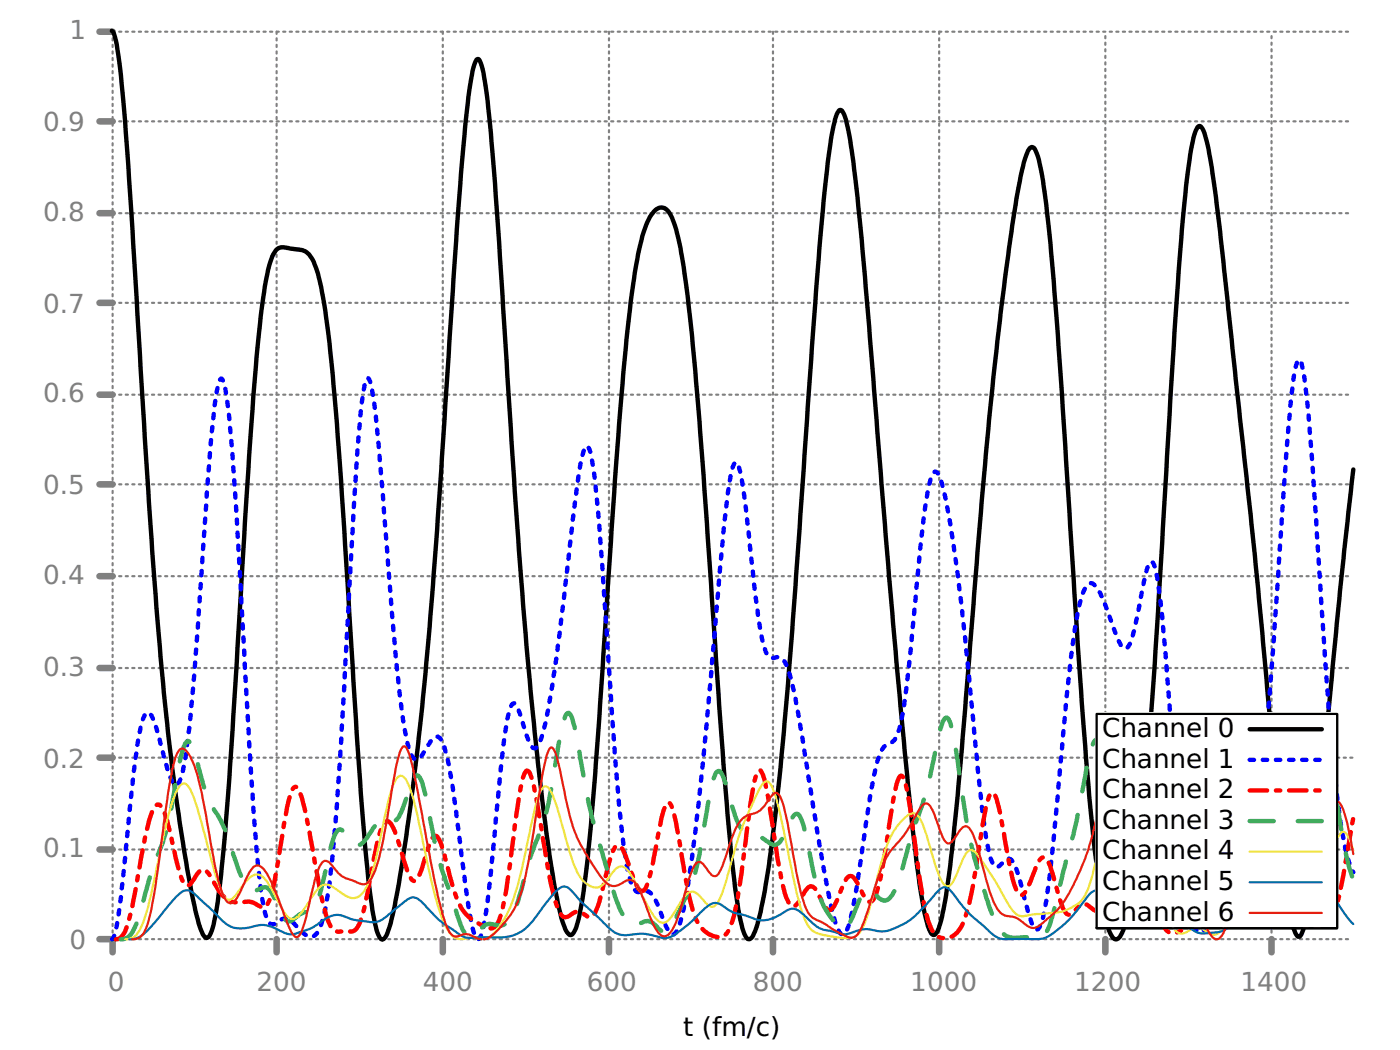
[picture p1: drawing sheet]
<svg xmlns="http://www.w3.org/2000/svg" width="226mm" height="169mm" viewBox="0 0 226 169" stroke-linecap="round" stroke-linejoin="round" font-family="sans-serif">
<defs><g id="words">
<g font-size="4.2" fill="#808080">
<text x="11.2" y="6.3">1</text>
<text x="7" y="21.2">0.9</text>
<text x="7" y="35.6">0.8</text>
<text x="7" y="50.4">0.7</text>
<text x="7" y="64.9">0.6</text>
<text x="7" y="79.7">0.5</text>
<text x="7" y="94.2">0.4</text>
<text x="7" y="109">0.3</text>
<text x="7" y="123.8">0.2</text>
<text x="7" y="138.2">0.1</text>
<text x="11.2" y="153">0</text>
<text x="17.4" y="159.7">0</text>
<text x="41.4" y="159.7">200</text>
<text x="68.2" y="159.7">400</text>
<text x="94.6" y="159.7">600</text>
<text x="121.4" y="159.7">800</text>
<text x="146.8" y="159.7">1000</text>
<text x="173.3" y="159.7">1200</text>
<text x="200.1" y="159.7">1400</text>
</g>
<g font-size="4.2">
<text x="177.7" y="118.8">Channel 0</text>
<text x="177.7" y="123.8">Channel 1</text>
<text x="177.7" y="128.7">Channel 2</text>
<text x="177.7" y="133.7">Channel 3</text>
<text x="177.7" y="138.6">Channel 4</text>
<text x="177.7" y="143.5">Channel 5</text>
<text x="177.7" y="148.5">Channel 6</text>
<text x="110.2" y="167.2">t (fm/c)</text>
</g>
</g></defs>
<g fill="none" stroke="#808080" stroke-width=".35" stroke-dasharray=".4 .7">
<path d="M18.2 19.6h199.9M18.2 5.1h199.9M18.2 34.4h199.9M18.2 48.8h199.9M18.2 78.1h199.9M18.2 63.7h199.9M18.2 92.9h199.9M18.2 107.7h199.9M178.3 115.1v-110M205.1 115.1v-110M18.2 137h158.6M18.2 122.2h158.6"/>
<path d="M215.6 137h2.5M215.6 122.2h2.5M18.2 151.5h199.9M18.2 151.5v-146.4M44.6 151.5v-146.4M71.4 151.5v-146.4M98.2 151.5v-146.4M124.7 151.5v-146.4M151.5 151.5v-146.4M178.3 151.5v-1.8M205.1 151.5v-1.8"/>
</g>
<g fill="none" stroke="#808080" stroke-width="1.1">
<path d="M16 19.6h2.2M16 5.1h2.2M16 34.4h2.2M16 48.8h2.2M16 78.1h2.2M16 63.7h2.2M16 92.9h2.2M16 107.7h2.2M16 137h2.2M16 122.2h2.2M16 151.5h2.2v2.1M44.6 151.5v2.1"/>
<path d="M71.4 151.5v2.1M98.2 151.5v2.1M124.7 151.5v2.1M151.5 151.5v2.1M178.3 151.5v2.1M205.1 151.5v2.1"/>
</g>
<path d="M176.8 115.1h38.8v34.6h-38.8z" fill="none" stroke="#000" stroke-width=".35"/>
<path d="M18 5a3.4 3.4 0 0 1 .8 2.2 296.7 296.7 0 0 1 2.3 25.6l2.2 37.7 1.5 22a472.3 472.3 0 0 0 5.4 47.4 74 74 0 0 0 2.2 10.1l.4 .9a.54 .54 0 0 0 .6 .3 .54 .54 0 0 0 .5-.5 27.8 27.8 0 0 0 1.5-7.3 688.4 688.4 0 0 0 2.9-38.9l1.5-24.6a427.7 427.7 0 0 1 2.9-33.7 17.9 17.9 0 0 1 1.5-5.4 1.78 1.78 0 0 1 2.4-.8l.8 .2a3.1 3.1 0 0 1 3.3 2.4l.2 .3a56.3 56.3 0 0 1 2.1 11.3 946.6 946.6 0 0 1 3.5 46.7l.6 11a550.4 550.4 0 0 0 2.7 33l.1 1a17.2 17.2 0 0 0 1.4 5.3l.3 .3M218.2 75.7l-2.1 19.6-2.9 31.3a264.5 264.5 0 0 1-2.6 21.5 5.9 5.9 0 0 1-1 2.9h-.3a5.9 5.9 0 0 1-1.1-3 252.5 252.5 0 0 1-2.5-21.8l-3.3-36.6-5.2-48.6a186.6 186.6 0 0 0-2.6-18.1 4.2 4.2 0 0 0-1-2.6 .6 .6 0 0 0-.7 .6 34.4 34.4 0 0 0-1.5 8 989.5 989.5 0 0 0-3.3 47l-2.2 35.1a405.8 405.8 0 0 1-3 31.5l-.7 3.7-.7 2.6a4.5 4.5 0 0 1-1.3 2.6 .85 .85 0 0 1-1.1-.7l-.2-.6a62.5 62.5 0 0 1-2.3-12.6l-1-9.2-1.1-15.1-3.5-53.4a408.2 408.2 0 0 0-2.9-31.4 14.1 14.1 0 0 0-1.2-4.4l-.5-.3-.3 .2a16.5 16.5 0 0 0-1.8 6l-1.1 6.5-1.2 8.8-1.2 9.8-1.3 12.7-1.2 13.3-3.6 44.3a226.6 226.6 0 0 1-2.8 22.6 5.2 5.2 0 0 1-1.2 2.9h-.3a4.3 4.3 0 0 1-1-2.4 185.1 185.1 0 0 1-2.8-20.6l-3.3-35.2-3.7-46.3a258.7 258.7 0 0 0-2.9-25.9 4.5 4.5 0 0 0-1.1-2.7l-.3 .1a7.1 7.1 0 0 0-1 3.2 289.8 289.8 0 0 0-2.7 25.9l-3.3 47.6-1.5 18.9a323.3 323.3 0 0 1-3.9 32.3l-.7 3.4a6 6 0 0 1-1.1 2.3l-.2 .1-.4-.1a5.6 5.6 0 0 1-1-2.8 192.2 192.2 0 0 1-2.6-22.2l-3.7-53.2a444.1 444.1 0 0 0-3.1-30.9l-.8-4.2-.8-2.6a2.56 2.56 0 0 0-1.7-2h-.3a3.5 3.5 0 0 0-2.1 2.4 44.1 44.1 0 0 0-2.4 10.8 736.3 736.3 0 0 0-3.8 44.7l-1.5 24.3a413.6 413.6 0 0 1-2.7 29l-.3 1.6a9.5 9.5 0 0 1-1.4 4.4l-.3 .1a2.32 2.32 0 0 1-1.1-1.6 95.9 95.9 0 0 1-2.9-16.1l-1.8-15.1-1.8-20.6-1.4-18.2-2.2-35.8a451.5 451.5 0 0 0-2.6-30.1 7.8 7.8 0 0 0-1-3.8l-.3 .1a10.7 10.7 0 0 0-1.1 4.1 486.7 486.7 0 0 0-2.8 33.2l-1.8 28.9-1.9 25.2-1.9 19.1-2.1 16.3a107.1 107.1 0 0 1-2.6 13.3 2.41 2.41 0 0 1-1 1.8" fill="none" stroke="#000" stroke-width=".71"/>
<path d="M18.1 151.5a3.9 3.9 0 0 0 .7-2.2 418.9 418.9 0 0 0 2.4-21.6l.8-6.6a16.4 16.4 0 0 1 1.5-6l.3-.2h.2a6.6 6.6 0 0 1 1.4 3l.2 1a39 39 0 0 0 2.3 7.4 .56 .56 0 0 0 .6 .3 .56 .56 0 0 0 .5-.6 32.1 32.1 0 0 0 1.4-7.9 1004.8 1004.8 0 0 0 3-38.6l.8-10a45.8 45.8 0 0 1 1.2-8.1l.3-.4a1.14 1.14 0 0 1 .5 1 115.6 115.6 0 0 1 1.6 15.4l1.3 22.8a926.1 926.1 0 0 0 2.7 40.9 27.6 27.6 0 0 0 1.4 7.5 .78 .78 0 0 0 1.4 .2l.3-.2a1.6 1.6 0 0 1 2.4 .2l.5 .5a4.1 4.1 0 0 0 2.4 1.8 2.03 2.03 0 0 0 1.5-1.7l.2-.7a65 65 0 0 0 1.9-12.4 1531.4 1531.4 0 0 0 2.9-48.6l1.1-16.9a56.3 56.3 0 0 1 1.2-9.4l.3-.4a.96 .96 0 0 1 .5 .9 204.4 204.4 0 0 1 2.1 20.6l.6 6.9a344.3 344.3 0 0 0 2.8 28.3 11.5 11.5 0 0 0 1.3 4.5 .66 .66 0 0 0 .6 .3 .66 .66 0 0 0 .6-.4l1.6-2.5a1.11 1.11 0 0 1 1.3-.7 5.9 5.9 0 0 1 1.4 3.1 221.4 221.4 0 0 1 2.7 18.4l1 7.3a10.1 10.1 0 0 0 1.1 3.7l.3 .1 .2-.3a29.4 29.4 0 0 0 1.5-8l.8-8a235.9 235.9 0 0 1 2.3-19.9l.5-1.6 .3-.3 .2 .1a10.1 10.1 0 0 1 1.5 3.7l.3 .9a4.5 4.5 0 0 0 1.3 2.6l.3-.1a4 4 0 0 0 1.2-2.5 166.4 166.4 0 0 0 3.2-20.2l.8-7a240.8 240.8 0 0 1 2.2-17.1l.3-1a1.11 1.11 0 0 1 .5-.9l.3 .3a23.6 23.6 0 0 1 1.2 6.8 881.9 881.9 0 0 1 2.3 31.3 339.3 339.3 0 0 0 2.6 29.1 9.6 9.6 0 0 0 1.4 4.1 1.49 1.49 0 0 0 1.6 .2 1.61 1.61 0 0 1 1.6 1.2l1.6 3.9a3.5 3.5 0 0 0 1.2 1.9h.2a4 4 0 0 0 1.2-2.5 170.7 170.7 0 0 0 3.1-21.1l1.1-10.8 1.3-15.3a378.6 378.6 0 0 1 2.4-23.8l.6-2.2 .2-.4h.3a11.2 11.2 0 0 1 1.1 4.3l.8 6.5a180.4 180.4 0 0 0 2.4 18.3 3.7 3.7 0 0 0 1 2.3l.5 .1h.3a1.25 1.25 0 0 1 1.8 .9l.3 .6a72.1 72.1 0 0 1 2.5 11.9l2.9 18.2a89.7 89.7 0 0 0 2.6 11.7l.5 1.1 .3 .2h.2a4.3 4.3 0 0 0 1.2-2.7 343.2 343.2 0 0 0 3.1-19.3l1.1-5.4a6.2 6.2 0 0 1 1.4-3.1l.5-.3a2.16 2.16 0 0 0 1.5-1.7l.3-.9a141.3 141.3 0 0 0 2.3-17.9 242.5 242.5 0 0 1 2.4-20.9l.5-1.9a.55 .55 0 0 1 .5-.5 .55 .55 0 0 1 .6 .5 49.1 49.1 0 0 1 2.2 10.4l1.5 11.1 1.8 17.1a293.5 293.5 0 0 0 2.4 21.1 7 7 0 0 0 1.2 3.4 .75 .75 0 0 0 1-.4l.3-.3a.84 .84 0 0 1 1.4-.2 18.9 18.9 0 0 1 1.9 5.6l.8 3.1a4.3 4.3 0 0 0 1.2 2.4l.3-.1a6.3 6.3 0 0 0 1.1-3 326.4 326.4 0 0 0 2.6-24.8 256.8 256.8 0 0 1 2.8-23.8 8.6 8.6 0 0 1 1.5-3.9 .85 .85 0 0 1 1.3 .3 22.2 22.2 0 0 1 2.7 6.2l.8 2.1a2.73 2.73 0 0 0 1.2 1.7h.3a4 4 0 0 0 1-2.3l1.7-7.8a10.4 10.4 0 0 1 1.2-3.9h.2a10.1 10.1 0 0 1 1.1 4.3 484.4 484.4 0 0 1 2.3 26.2 280.7 280.7 0 0 0 2.5 25 8.9 8.9 0 0 0 1.4 4.2 .99 .99 0 0 0 1.4-.7 35.9 35.9 0 0 0 3-8.2 21.6 21.6 0 0 1 2.7-6.4 9.3 9.3 0 0 0 2.4-5.1 180.5 180.5 0 0 0 2.4-21.5l1.4-19.5a420 420 0 0 1 2.4-28.8l.5-1.9 .3-.2a9 9 0 0 1 .9 4.1 579.6 579.6 0 0 1 2.3 30.1l.5 8.3a444.2 444.2 0 0 0 2.9 32.4l.6 3 .6 2.8 .8 2" fill="none" stroke="#00f" stroke-width=".71" stroke-dasharray=".7 1.4"/>
<path d="M18.7 151.5a1.69 1.69 0 0 0 1.5-1.3 51.4 51.4 0 0 0 2.2-9.9 50.2 50.2 0 0 1 2.3-9.8 .87 .87 0 0 1 1.1-.7 9.8 9.8 0 0 1 1.6 4.2 51.1 51.1 0 0 0 2.1 8.2l.3 .4a.6 .6 0 0 0 .5 .2 .6 .6 0 0 0 .5-.4l.8-1.2a1.59 1.59 0 0 1 1.2-1 2.62 2.62 0 0 1 1.4 1.5 7.6 7.6 0 0 0 2.8 3.5 5.6 5.6 0 0 0 3.2 .2l.6 .2 1 .5a.85 .85 0 0 0 .9 .2 .85 .85 0 0 0 .5-.7 27 27 0 0 0 1.7-6.7 83.3 83.3 0 0 1 2.1-11.2l.3-.5 .2-.3a.78 .78 0 0 1 .8 .8 56.9 56.9 0 0 1 2.2 9.5 82.2 82.2 0 0 0 2.4 11.2 3.2 3.2 0 0 0 1.2 1.8l.3 .1 2.1-.1a1.46 1.46 0 0 0 1.4-1.2 69.9 69.9 0 0 0 2.4-10.7l.6-2.5a8.1 8.1 0 0 1 1.2-3.2 .62 .62 0 0 1 .6-.1 .62 .62 0 0 1 .4 .5 37.9 37.9 0 0 1 2.3 6.6 5.2 5.2 0 0 0 1.2 2.4l.3 .1a2.59 2.59 0 0 0 1.1-1.8l1-3.5a3.9 3.9 0 0 1 1.1-2h.3a4.8 4.8 0 0 1 1.2 2.6l.2 1a40.5 40.5 0 0 0 2.5 7.9 8.7 8.7 0 0 0 4.9 3.4 1.65 1.65 0 0 0 1.3-1.3 62.9 62.9 0 0 0 2.1-12l1.1-7.8a12.1 12.1 0 0 1 1.2-4.3 .61 .61 0 0 1 .7 .7 77.2 77.2 0 0 1 2.1 11.1 52.8 52.8 0 0 0 2.4 10.8 1.42 1.42 0 0 0 1.1 1l.8-.3a1.5 1.5 0 0 1 2.2-.1 .98 .98 0 0 0 1.5 .1 15 15 0 0 0 1.7-5.3l.8-3.3a5.5 5.5 0 0 1 1.2-2.6l.3-.1a2.54 2.54 0 0 1 1.2 1.8 29.7 29.7 0 0 0 2.1 5.3 .6 .6 0 0 0 .7 .3 .6 .6 0 0 0 .4-.5 46.1 46.1 0 0 0 2.2-9.2l.2-1.3a8.2 8.2 0 0 1 1.1-3.2l.3-.1 .2 .3a20.9 20.9 0 0 1 1.4 5.4 86 86 0 0 0 2.5 12.5 4.4 4.4 0 0 0 4.3 3.5l.2-.1a2.94 2.94 0 0 0 1.5-2.1l.3-.9a144.4 144.4 0 0 0 2.4-15.7l.5-3.8a12.8 12.8 0 0 1 1.1-4.2l.2-.1 .3 .2a32.6 32.6 0 0 1 1.6 7.6 88.8 88.8 0 0 0 2.4 12.8l.3 .6a.83 .83 0 0 0 1.2 .6l.5-.6 .8-1.3a1.93 1.93 0 0 1 1.2-1.2 2.32 2.32 0 0 1 1.3 1.6l.6 1.1a1.55 1.55 0 0 0 1.2 1.2 5.9 5.9 0 0 0 1.6-2.9l.5-1.3a1.75 1.75 0 0 1 1.2-1.3 2.86 2.86 0 0 1 1.4 1.7l.5 1.1a2.37 2.37 0 0 0 1.2 1.3h.3a5.1 5.1 0 0 0 1.2-2.8l.9-4.9 1.2-7.8a16.9 16.9 0 0 1 1.2-4.7l.3-.1a1.11 1.11 0 0 1 .5 .9l.4 1.5 .9 6.1a119.2 119.2 0 0 0 2.3 14.2l.3 .9a3.5 3.5 0 0 0 1.7 2.4 2.81 2.81 0 0 0 3.5-1.6 25.7 25.7 0 0 0 2.1-7.9l.3-1.6a88.8 88.8 0 0 1 2.1-11.6l.4-.6 .4 .2a18 18 0 0 1 1.4 5.1 63.9 63.9 0 0 0 2.2 10.5 .78 .78 0 0 0 1.1 .6l.7-.9 1.4-3.5a2.18 2.18 0 0 1 1.2-1.6 2.24 2.24 0 0 1 1.1 1.6l1.6 5.5a3.9 3.9 0 0 0 1.2 2.2 1.43 1.43 0 0 0 1.3-.8l.3-.4a1.28 1.28 0 0 1 2.1 .1l.3 .2a.9 .9 0 0 0 .9 .3 .9 .9 0 0 0 .7-.6l.3-.6a56.2 56.2 0 0 0 2.2-10.8l1.1-6.6a12.2 12.2 0 0 1 1.2-4.3h.3l.2 .2a30.8 30.8 0 0 1 1.5 7.5 140.5 140.5 0 0 0 2.5 16.3 3.5 3.5 0 0 0 1.5 2.4 4 4 0 0 0 3.9-2.2 22.1 22.1 0 0 0 2.7-7.5l1-4.5a7.3 7.3 0 0 1 1.2-2.8h.3a4.1 4.1 0 0 1 1.2 2.4l1 3.9a6.1 6.1 0 0 0 1.2 2.4 1 1 0 0 0 1.1-.8l.6-1.3a30.1 30.1 0 0 1 2.2-5.8 .59 .59 0 0 1 .6-.3 .59 .59 0 0 1 .5 .4 30.4 30.4 0 0 1 2 7.6l1.1 4.8a4.8 4.8 0 0 0 1.4 2.8l.5 .1 1.7-.3a1.73 1.73 0 0 0 2.1-1.3 43.9 43.9 0 0 0 2.1-9.2l1.2-6.9" fill="none" stroke="#f00" stroke-width=".71" stroke-dasharray="2.8 1.4 .7 1.4"/>
<path d="M19.5 151.5a2.2 2.2 0 0 0 2.1-1.7 66.7 66.7 0 0 0 2.6-8.3l.8-2.4a40.4 40.4 0 0 0 3-11.1l.8-4.4a9.4 9.4 0 0 1 1.4-4 .71 .71 0 0 1 .8 .7l.8 2.5a28.3 28.3 0 0 0 2.5 7.4 22.2 22.2 0 0 1 3.3 7.6 19 19 0 0 0 2.3 5.3 1.42 1.42 0 0 0 2.1 .2 1.17 1.17 0 0 1 1.8 .6l1.6 3.5a1.58 1.58 0 0 0 1.3 1.2l.6-.3a4.5 4.5 0 0 1 2.7-1.4 3.7 3.7 0 0 0 1.5-2.5l1.9-7.9a5.1 5.1 0 0 1 1.2-2.7 1.04 1.04 0 0 1 1.2 .8l.8 1a1.24 1.24 0 0 0 1.2 .7 1.24 1.24 0 0 0 1.1-.8l.2-.3a9.1 9.1 0 0 1 2.2-2.7l.4-.2 .6 .1a1.44 1.44 0 0 0 2.2-1l.4-.9 1.2-3.4a3.6 3.6 0 0 1 1-2 .83 .83 0 0 1 .9 .8 108.4 108.4 0 0 1 2.2 10.4 107 107 0 0 0 3.4 10.7l1 2.9a1.93 1.93 0 0 0 1.2 1.3 2.51 2.51 0 0 0 1.6-1.3 2.08 2.08 0 0 1 2.7-.7 2.08 2.08 0 0 0 2.4-1.4 45.6 45.6 0 0 0 2.7-8.3 39.7 39.7 0 0 1 2.1-5.8 79.9 79.9 0 0 0 2.7-13l.2-1.5a12.4 12.4 0 0 1 1.2-4.1l.3-.1 .3 .2a26.8 26.8 0 0 1 1.6 6.9 115.4 115.4 0 0 0 4.3 18l.2 .9a26.2 26.2 0 0 0 2.8 7.3 1.73 1.73 0 0 0 2.6 .5 1.72 1.72 0 0 1 2.4 .6l.5 .5a.98 .98 0 0 0 1.7-.2l1.9-3.8a23.6 23.6 0 0 0 2.9-8.9l1.4-7.8a13.1 13.1 0 0 1 1.3-4.7 .47 .47 0 0 1 .5-.1 .47 .47 0 0 1 .3 .4l.8 2.2a32.2 32.2 0 0 0 2.1 6.3 2.66 2.66 0 0 0 2.6 1.4 8.8 8.8 0 0 1 2.5 1.4 1.25 1.25 0 0 0 1.7-.9l1.4-2.7a1.51 1.51 0 0 1 1-1.2l.3 .1a15.3 15.3 0 0 1 1.6 5.4 54.4 54.4 0 0 0 2.2 8.7 11.7 11.7 0 0 0 3 4.2 1.03 1.03 0 0 0 1.4-.7l1.6-3.7a2.58 2.58 0 0 1 1.3-1.8 2.19 2.19 0 0 1 1.6 1.1l.5 .4a1.13 1.13 0 0 0 1.8-.5 24.3 24.3 0 0 0 2.4-6.8l1.6-5.2a56.1 56.1 0 0 0 3.2-12l.2-1.2a9.6 9.6 0 0 1 1.2-3.5l.3-.1 .3 .3a30.1 30.1 0 0 1 1.6 7.7 158.1 158.1 0 0 0 2.3 13.4l1.5 5.6a29.6 29.6 0 0 0 2.9 7.3 3.2 3.2 0 0 0 3.4 1.2h1.6a1.83 1.83 0 0 0 2.7-1.3 85.8 85.8 0 0 0 2.5-9.5l.6-2a112.3 112.3 0 0 0 3.2-14.6l.2-1.3a8.5 8.5 0 0 1 1.1-3.1l.3-.1 .2 .1a12.7 12.7 0 0 1 1.4 4.3 45.8 45.8 0 0 0 2.5 9.7l.9 1.5 2.3 2.9a6.2 6.2 0 0 0 2.7 2.4h.5l1.1-.6a1 1 0 0 1 1-.3 1 1 0 0 1 .7 .8l.8 2.1a30.1 30.1 0 0 0 2.1 6.4 .76 .76 0 0 0 1.4 0l1.3-1.5a5.8 5.8 0 0 0 2.7-3.6 29.1 29.1 0 0 1 2.1-5.6 .76 .76 0 0 1 1.4 .1l1 1.3a1.17 1.17 0 0 0 1.6 .5 9.9 9.9 0 0 0 2.3-4.2l.5-1.5a30.1 30.1 0 0 1 3.5-7.2l1.4-2.9a2.84 2.84 0 0 1 1.2-1.6h.2a8.3 8.3 0 0 1 1.3 4l.6 2.9a93.6 93.6 0 0 0 2.3 11.4l.3 1.1" fill="none" stroke="#41ab5d" stroke-width=".71" stroke-dasharray="3.9 3.9"/>
<path d="M218.2 137.2l-.2-.9a3.6 3.6 0 0 0-1.2-2.1 1.19 1.19 0 0 0-1.1 .9l-.5 1a10.5 10.5 0 0 1-3.1 4.6 2.69 2.69 0 0 1-4.3-1.4 49 49 0 0 1-2.2-6.7l-.3-.7a2.65 2.65 0 0 0-1.2-1.8l-.3 .1a8 8 0 0 0-1.6 3.9l-.8 3.4a41.9 41.9 0 0 1-3.6 11.2l-.8 1.2a1.45 1.45 0 0 1-2.4 .4 2.17 2.17 0 0 0-3-.1 1.5 1.5 0 0 1-2.4-.6 32.9 32.9 0 0 1-3-8.4l-4.5-15.7a3.2 3.2 0 0 0-1.2-2.1 2.37 2.37 0 0 0-1.1 1.9l-.5 2.1-1.1 5.8a53.7 53.7 0 0 1-2.5 10.6 5.6 5.6 0 0 1-3.6 3.1l-1.2 .3-4.2 .3a2.76 2.76 0 0 1-2.4-.1 15.5 15.5 0 0 1-2.6-4l-2.4-3.8-1.4-1.9a.93 .93 0 0 0-1.5-.3l-.8 1.3-1 2.5a3 3 0 0 1-1.2 1.7 1.17 1.17 0 0 1-1.2-1l-1-2.4-.4-1.3a27.7 27.7 0 0 0-2.2-6.5 1.28 1.28 0 0 0-2.2 .1 12.3 12.3 0 0 0-3.6 6.3l-1 4a46.4 46.4 0 0 1-2.3 7.6 2.66 2.66 0 0 1-3.1 1.6l-2.9-.5a3.7 3.7 0 0 1-3.5-3 63.8 63.8 0 0 1-2.5-10.4l-.3-1.4a48.9 48.9 0 0 0-2.4-9.3l-.3-.4a.59 .59 0 0 0-.5-.3 .59 .59 0 0 0-.5 .4l-.8 1.3-1.9 4a68.4 68.4 0 0 0-3.3 10.5l-.8 2.3a2.26 2.26 0 0 1-1.5 1.7l-.5-.2-.3-.2a7.4 7.4 0 0 0-2.1-2 2.06 2.06 0 0 0-1.9 1.3l-.3 .4a13.3 13.3 0 0 1-2.1 3.1 1.26 1.26 0 0 1-1.9-.5l-.8-1.2-1.6-3a15.3 15.3 0 0 0-2.5-4 1.31 1.31 0 0 0-1.9 .7 7 7 0 0 1-2.4 2.5 3.2 3.2 0 0 1-3.1-1.8 33.5 33.5 0 0 1-2.6-7.8 24.2 24.2 0 0 0-2.3-6.4 .65 .65 0 0 0-.7-.3 .65 .65 0 0 0-.5 .6 30.3 30.3 0 0 0-2 7.4 62 62 0 0 1-3.2 11.9 9.8 9.8 0 0 1-3.5 4.5 6 6 0 0 1-2.4 0h-.2a3.3 3.3 0 0 1-2.9-.1 8.4 8.4 0 0 1-2.2-4.2l-1-3.3-1.4-6.5a65 65 0 0 0-2.7-10.7 1.43 1.43 0 0 0-1.3-1.3 5.1 5.1 0 0 0-1.6 3.2l-1.1 4.6a67.1 67.1 0 0 1-2.3 9.2 3.7 3.7 0 0 1-2.2 2.7 3.7 3.7 0 0 1-2.7-1.1 3.1 3.1 0 0 0-2.4-1 6.5 6.5 0 0 0-2.4 2.8 7.3 7.3 0 0 1-2.3 2.6 1.44 1.44 0 0 1-1.6-.8l-1-1.9a12.4 12.4 0 0 0-2.7-4.1 1.54 1.54 0 0 0-2.1 .5l-.9 .9a8 8 0 0 1-2.1 2.4 1.2 1.2 0 0 1-1.2-.9 58.4 58.4 0 0 1-2.8-9.2l-.3-1.1a30.1 30.1 0 0 0-2.4-7 .83 .83 0 0 0-.8-.5 .83 .83 0 0 0-.8 .6 21.1 21.1 0 0 0-2.1 6.4l-1.3 6.2a56.3 56.3 0 0 1-2.6 9.8 2.74 2.74 0 0 1-2.5 2.1h-.1" fill="none" stroke="#f0e442" stroke-width=".35"/>
<path d="M218.2 149l-.8-.9-1-1.4a7 7 0 0 0-2.3-2.6 1.64 1.64 0 0 0-1.6 .8 8 8 0 0 1-4.4 3.1l-1.9 .7a3.4 3.4 0 0 1-4-.6 1.89 1.89 0 0 0-2.6 .2l-.6 .5a4.7 4.7 0 0 1-3.8 1.6 3.6 3.6 0 0 1-3.5-.9 3 3 0 0 0-3.9-.4 3.9 3.9 0 0 1-4.1-.4l-3-1.7a12.9 12.9 0 0 1-3-2.9 1.22 1.22 0 0 0-2.2 .3l-3 3.8-2.3 2a5.3 5.3 0 0 1-4.5 1.2l-2.7 .1a4.1 4.1 0 0 1-3.9-1.7l-2.7-2.3-1.6-1.9a7.9 7.9 0 0 0-2.2-2.5 1.72 1.72 0 0 0-1.6 .9l-1.6 1.9-2 2-1.2 .9-1.7 .8a5.2 5.2 0 0 1-4.2 .3 7 7 0 0 0-3.5 .7 6.1 6.1 0 0 1-3-.5 4.2 4.2 0 0 1-3.3-1.7l-.2-.3a4.8 4.8 0 0 0-2.4-1.5 4.8 4.8 0 0 0-2.3 1l-.5 .3a4.5 4.5 0 0 1-4.4-.1l-1.1-.3a6.2 6.2 0 0 1-3.3-1.6 1.82 1.82 0 0 0-2.4 .4l-2.4 2.4-1.7 1.3a4 4 0 0 1-3 1.2l-2.7-.6h-.9l-1.2 .1a3.9 3.9 0 0 1-4.1-1.4l-3.7-3.4-1.2-1.2a3.4 3.4 0 0 0-2.1-1.7 5.7 5.7 0 0 0-2.5 2.3l-1.9 2.5a7 7 0 0 1-4.4 3.2l-1.1 .2h-4.2a3.4 3.4 0 0 1-3.4-1l-2.7-1.9-1.5-1.6a5.9 5.9 0 0 0-2.3-1.9 3.1 3.1 0 0 0-2.3 1.1l-1.9 1.5a3.5 3.5 0 0 1-3 1.3l-1.6-.2a11.3 11.3 0 0 1-3.2-.9 5 5 0 0 0-3.8 1.5 13.4 13.4 0 0 1-4.2 1.6 5.9 5.9 0 0 1-2.3-.9l-.6-.2a4.8 4.8 0 0 0-3.8 0l-.6 .1a4.1 4.1 0 0 1-4.1-1.6l-3.2-3.1a4.1 4.1 0 0 0-2.1-1.4 4.3 4.3 0 0 0-2.4 1.8l-3.5 4.1a4.6 4.6 0 0 1-3.1 2h-.4" fill="none" stroke="#0072b2" stroke-width=".35"/>
<path d="M218.2 137.7l-1-5.2a6.3 6.3 0 0 0-1.3-3.2 .86 .86 0 0 0-1.1 .7l-1.9 3.8-1.6 2.8a7.2 7.2 0 0 1-2.1 3 1.29 1.29 0 0 1-1.5-.8l-.9-1.7-.7-1.5a17.8 17.8 0 0 0-2.1-4.2 .78 .78 0 0 0-1.4 .3 36.9 36.9 0 0 0-2.4 8.2l-.5 2.4a36.9 36.9 0 0 1-2.5 8.4 1 1 0 0 1-1.2 .7l-.3-.1-.5-.7a12 12 0 0 0-2.2-3.1 1.75 1.75 0 0 0-1.7 .5 1.26 1.26 0 0 1-2-.7l-.6-.9-2.1-4.5a19.3 19.3 0 0 1-3.2-7.8l-.5-2.2a61.3 61.3 0 0 0-2.4-9.1l-.3-.4a.54 .54 0 0 0-.6-.4 .54 .54 0 0 0-.5 .5l-.2 .5a99.5 99.5 0 0 0-2.3 9.9 38.4 38.4 0 0 1-5.6 13.3l-.7 .7-1.5 1.3a4.6 4.6 0 0 1-2.2 1.5 6.7 6.7 0 0 1-2.4-1.5l-.8-.3a2.77 2.77 0 0 1-2.6-1.3 23.9 23.9 0 0 1-2.2-6.5 22.3 22.3 0 0 0-2.3-6.6 .8 .8 0 0 0-1.3 .2l-1.1 1.5a1 1 0 0 1-1.2 .7 9.2 9.2 0 0 1-1.6-3.4l-.3-.7a3.8 3.8 0 0 0-1.3-2.2 1.5 1.5 0 0 0-1.3 1.1l-.8 1.4a20.9 20.9 0 0 1-3.8 5.1 21 21 0 0 0-2.8 6.8l-.2 .9a18.6 18.6 0 0 1-2.4 5.9 1.37 1.37 0 0 1-1.9 .1l-1.9-1-1.8-1.2a3.9 3.9 0 0 1-2.9-2.8 81.1 81.1 0 0 1-2.4-11.3l-.5-2.8a11.1 11.1 0 0 0-1.2-3.7 .6 .6 0 0 0-1 .1l-.3 .3a5.7 5.7 0 0 1-2.6 2.6 3.8 3.8 0 0 0-3 2.5l-.8 2-1.4 4a3.1 3.1 0 0 1-1.2 1.7 2.02 2.02 0 0 1-1.4-1.3 1.59 1.59 0 0 0-1.2-1 2.3 2.3 0 0 0-1.2 1.7l-.8 2.6a25.7 25.7 0 0 1-2.4 6.9 1.19 1.19 0 0 1-1.2 .8 1.19 1.19 0 0 1-1.1-.8 26.7 26.7 0 0 1-2.3-5.3l-.8-1.8a1.59 1.59 0 0 0-1.4-1.2l-.6 .2a3.5 3.5 0 0 1-2.3 .8 5.2 5.2 0 0 1-2.4-2.4l-1.6-2.6a20.6 20.6 0 0 1-3.2-8.2l-1-5.2a12.1 12.1 0 0 0-1.2-3.8l-.3-.2-.3 .2a27.6 27.6 0 0 0-1.6 6.9l-.5 3.5a73.3 73.3 0 0 1-2.9 14.2 15.4 15.4 0 0 1-5 6l-.6 .2M21.3 151.5a2.1 2.1 0 0 0 2.2-1.7l.3-.7a96.4 96.4 0 0 0 2.4-14.3 78 78 0 0 1 2.2-13 1.24 1.24 0 0 1 1.1-1.1 4.4 4.4 0 0 1 1.7 2.5 59.3 59.3 0 0 1 2.4 10.7 53.4 53.4 0 0 0 2.4 10.6 1.53 1.53 0 0 0 1.2 1.2 3.5 3.5 0 0 0 1.7-2.1 11.8 11.8 0 0 1 2.1-3.8 1.14 1.14 0 0 1 1.6 .4 32 32 0 0 1 3.3 7.6l.5 1.3a3.4 3.4 0 0 0 1.4 2 1.75 1.75 0 0 0 1-1.5l.6-1.8a48 48 0 0 1 2.3-8.3 .91 .91 0 0 1 .8-.7 .91 .91 0 0 1 .9 .6 5.4 5.4 0 0 0 2.7 2.3l.8 .3a3.2 3.2 0 0 0 2.1 .5 3.4 3.4 0 0 0 1.5-2 69 69 0 0 0 2.5-11.9l.8-4.5a10.2 10.2 0 0 1 1.2-3.7 .47 .47 0 0 1 .7 .4 50.7 50.7 0 0 1 2.1 9.3l1.9 9.9a53.5 53.5 0 0 0 2.5 9.8 1.54 1.54 0 0 0 1.5 1.2h.2a2.45 2.45 0 0 1 2.9 .2l.8 .3" fill="none" stroke="#e51e10" stroke-width=".35"/>
<path d="M176.7 115h39.1v34.5h-39.1z" fill="#fff"/>
<path d="M176.8 115.1h38.8v34.6h-38.8z" fill="none" stroke="#000" stroke-width=".35"/>
<path d="M201.5 117.6h11.7" fill="none" stroke="#000" stroke-width=".71"/>
<path d="M201.5 122.5h11.7" fill="none" stroke="#00f" stroke-width=".71" stroke-dasharray=".7 1.4"/>
<path d="M201.5 127.5h11.7" fill="none" stroke="#f00" stroke-width=".71" stroke-dasharray="2.8 1.4 .7 1.4"/>
<path d="M201.5 132.4h11.7" fill="none" stroke="#41ab5d" stroke-width=".71" stroke-dasharray="3.9 3.9"/>
<path d="M201.5 137.4h11.7" fill="none" stroke="#f0e442" stroke-width=".35"/>
<path d="M201.5 142.3h11.7" fill="none" stroke="#0072b2" stroke-width=".35"/>
<path d="M201.5 147.2h11.7" fill="none" stroke="#e51e10" stroke-width=".35"/>
<use href="#words"/>
</svg>
